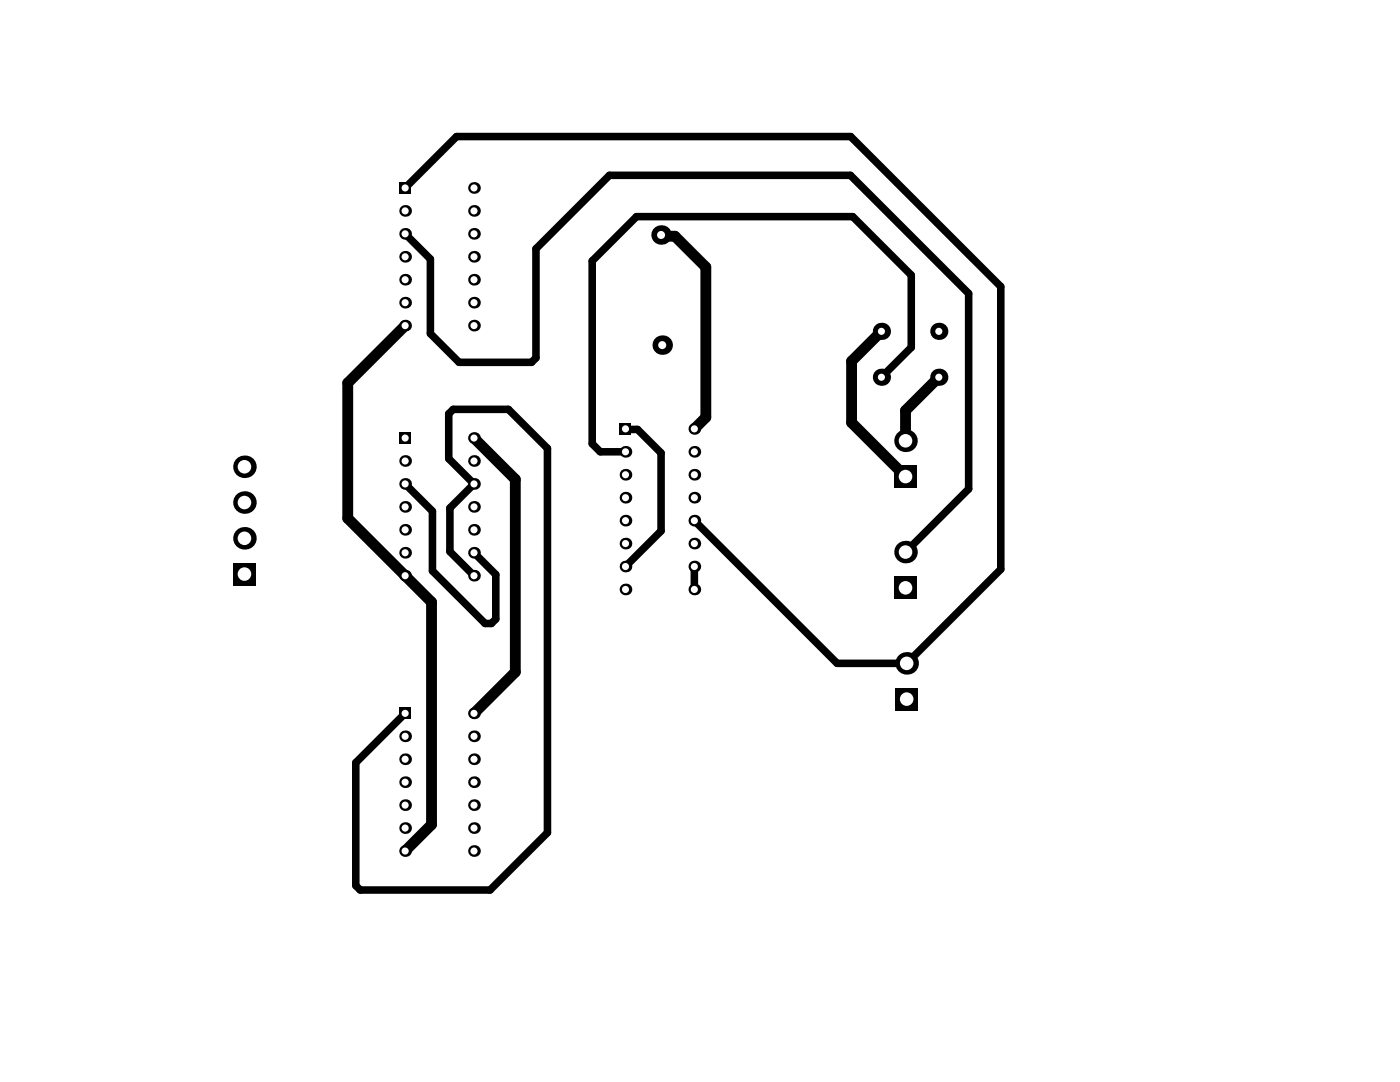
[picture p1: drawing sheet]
<svg xmlns="http://www.w3.org/2000/svg" width="279mm" height="216mm" viewBox="0 0 279 216" stroke-linecap="round" stroke-linejoin="round" font-family="sans-serif">
<path d="M80.9 37.5l10.2-10.3h78.7l29.9 30v56.4l-18.8 18.8h-13.8l-28.5-28.5M80.9 46.7l5 5v14.9l5.7 5.7h14.5l.9-.9v-21.8l14.6-14.6h48.1l23.6 23.6v39l-12.6 12.6M175.9 75.3l6-6v-14.4l-11.7-11.7h-43.2l-8.8 8.9v36.4l1.6 1.7h5M80.9 96.6l5.4 5.4v11.9l10.5 10.5h1.3l.8-.9v-8.9l-4.3-4.3M124.8 85.6l.1 .1h2.3l4.7 4.7v15.5l-7.1 7.1M94.6 114.9l-4.8-4.8v-8.7l4.8-4.8-5-5.1v-8.9l.8-.9h11.1l7.8 7.8v76.6l-11.5 11.5h-25.9l-.9-.9v-24.5l9.9-9.9M138.6 113v4.6" fill="none" stroke="#000" stroke-width="1.5"/>
<path d="M131.9 46.9l.3 .2h2.5l6.2 6.2v30l-2.3 2.3M80.9 65l-11.5 11.4v27l16.7 16.7v44.4l-5.2 5.3M175.9 66.1l-5.9 6v12.2l10.7 10.8M187.4 75.3l-6.7 6.6v6.1M94.6 87.4l8.2 8.2v38.5l-8.2 8.2" fill="none" stroke="#000" stroke-width="2.2"/>
<circle cx="80.9" cy="169.8" r="1.17" fill="#000"/>
<circle cx="80.9" cy="169.8" r=".71" fill="#fff"/>
<circle cx="80.9" cy="165.2" r="1.17" fill="#000"/>
<circle cx="80.9" cy="165.2" r=".71" fill="#fff"/>
<circle cx="80.9" cy="160.7" r="1.17" fill="#000"/>
<circle cx="80.9" cy="160.7" r=".71" fill="#fff"/>
<circle cx="80.9" cy="156.1" r="1.17" fill="#000"/>
<circle cx="80.9" cy="156.1" r=".71" fill="#fff"/>
<circle cx="80.9" cy="151.5" r="1.17" fill="#000"/>
<circle cx="80.9" cy="151.5" r=".71" fill="#fff"/>
<circle cx="80.9" cy="146.9" r="1.17" fill="#000"/>
<circle cx="80.9" cy="146.9" r=".71" fill="#fff"/>
<path d="M79.7 141.2h2.3v2.3h-2.3z" fill-rule="evenodd" fill="#000"/>
<circle cx="80.9" cy="142.3" r=".71" fill="#fff"/>
<circle cx="80.9" cy="114.9" r="1.17" fill="#000"/>
<circle cx="80.9" cy="114.9" r=".71" fill="#fff"/>
<path d="M46.5 112.3h4.5v4.5h-4.5z" fill-rule="evenodd" fill="#000"/>
<circle cx="48.8" cy="114.6" r="1.35" fill="#fff"/>
<circle cx="80.9" cy="110.3" r="1.17" fill="#000"/>
<circle cx="80.9" cy="110.3" r=".71" fill="#fff"/>
<circle cx="48.8" cy="107.4" r="2.25" fill="#000"/>
<circle cx="48.8" cy="107.4" r="1.35" fill="#fff"/>
<circle cx="80.9" cy="105.7" r="1.17" fill="#000"/>
<circle cx="80.9" cy="105.7" r=".71" fill="#fff"/>
<circle cx="94.6" cy="105.7" r="1.17" fill="#000"/>
<circle cx="94.6" cy="105.7" r=".71" fill="#fff"/>
<circle cx="80.9" cy="101.1" r="1.17" fill="#000"/>
<circle cx="80.9" cy="101.1" r=".71" fill="#fff"/>
<circle cx="48.8" cy="100.3" r="2.25" fill="#000"/>
<circle cx="48.8" cy="100.3" r="1.35" fill="#fff"/>
<circle cx="80.9" cy="96.6" r="1.17" fill="#000"/>
<circle cx="80.9" cy="96.6" r=".71" fill="#fff"/>
<circle cx="48.8" cy="93.1" r="2.25" fill="#000"/>
<circle cx="48.8" cy="93.1" r="1.35" fill="#fff"/>
<circle cx="80.9" cy="92" r="1.17" fill="#000"/>
<circle cx="80.9" cy="92" r=".71" fill="#fff"/>
<path d="M79.7 86.2h2.3v2.4h-2.3z" fill-rule="evenodd" fill="#000"/>
<circle cx="80.9" cy="87.4" r=".71" fill="#fff"/>
<circle cx="94.6" cy="87.4" r="1.17" fill="#000"/>
<circle cx="94.6" cy="87.4" r=".71" fill="#fff"/>
<circle cx="80.9" cy="65" r="1.17" fill="#000"/>
<circle cx="80.9" cy="65" r=".71" fill="#fff"/>
<circle cx="94.6" cy="65" r="1.17" fill="#000"/>
<circle cx="94.6" cy="65" r=".71" fill="#fff"/>
<circle cx="80.9" cy="60.4" r="1.17" fill="#000"/>
<circle cx="80.9" cy="60.4" r=".71" fill="#fff"/>
<circle cx="80.9" cy="55.8" r="1.17" fill="#000"/>
<circle cx="80.9" cy="55.8" r=".71" fill="#fff"/>
<circle cx="94.6" cy="55.8" r="1.17" fill="#000"/>
<circle cx="94.6" cy="55.8" r=".71" fill="#fff"/>
<circle cx="80.9" cy="51.2" r="1.17" fill="#000"/>
<circle cx="80.9" cy="51.2" r=".71" fill="#fff"/>
<circle cx="94.6" cy="51.2" r="1.17" fill="#000"/>
<circle cx="94.6" cy="51.2" r=".71" fill="#fff"/>
<circle cx="80.9" cy="46.7" r="1.17" fill="#000"/>
<circle cx="80.9" cy="46.7" r=".71" fill="#fff"/>
<circle cx="94.6" cy="46.7" r="1.17" fill="#000"/>
<circle cx="94.6" cy="46.7" r=".71" fill="#fff"/>
<circle cx="80.9" cy="42.1" r="1.17" fill="#000"/>
<circle cx="80.9" cy="42.1" r=".71" fill="#fff"/>
<circle cx="94.6" cy="42.1" r="1.17" fill="#000"/>
<circle cx="94.6" cy="42.1" r=".71" fill="#fff"/>
<path d="M79.7 36.3h2.3v2.4h-2.3z" fill-rule="evenodd" fill="#000"/>
<circle cx="80.9" cy="37.5" r=".71" fill="#fff"/>
<circle cx="94.6" cy="165.2" r="1.17" fill="#000"/>
<circle cx="94.6" cy="165.2" r=".71" fill="#fff"/>
<circle cx="94.6" cy="160.7" r="1.17" fill="#000"/>
<circle cx="94.6" cy="160.7" r=".71" fill="#fff"/>
<path d="M178.7 137.2h4.5v4.6h-4.5z" fill-rule="evenodd" fill="#000"/>
<circle cx="180.9" cy="139.5" r="1.35" fill="#fff"/>
<circle cx="94.6" cy="169.8" r="1.17" fill="#000"/>
<circle cx="94.6" cy="169.8" r=".71" fill="#fff"/>
<circle cx="180.9" cy="132.4" r="2.25" fill="#000"/>
<circle cx="180.9" cy="132.4" r="1.35" fill="#fff"/>
<circle cx="94.6" cy="142.3" r="1.17" fill="#000"/>
<circle cx="94.6" cy="142.3" r=".71" fill="#fff"/>
<circle cx="94.6" cy="146.9" r="1.17" fill="#000"/>
<circle cx="94.6" cy="146.9" r=".71" fill="#fff"/>
<circle cx="94.6" cy="151.5" r="1.17" fill="#000"/>
<circle cx="94.6" cy="151.5" r=".71" fill="#fff"/>
<circle cx="94.6" cy="156.1" r="1.17" fill="#000"/>
<circle cx="94.6" cy="156.1" r=".71" fill="#fff"/>
<circle cx="138.6" cy="117.6" r="1.17" fill="#000"/>
<circle cx="138.6" cy="117.6" r=".71" fill="#fff"/>
<circle cx="124.8" cy="117.6" r="1.17" fill="#000"/>
<circle cx="124.8" cy="117.6" r=".71" fill="#fff"/>
<path d="M178.5 115h4.5v4.6h-4.5z" fill-rule="evenodd" fill="#000"/>
<circle cx="180.7" cy="117.3" r="1.35" fill="#fff"/>
<circle cx="94.6" cy="114.9" r="1.17" fill="#000"/>
<circle cx="94.6" cy="114.9" r=".71" fill="#fff"/>
<circle cx="138.6" cy="113" r="1.17" fill="#000"/>
<circle cx="138.6" cy="113" r=".71" fill="#fff"/>
<circle cx="124.8" cy="113" r="1.17" fill="#000"/>
<circle cx="124.8" cy="113" r=".71" fill="#fff"/>
<circle cx="94.6" cy="110.3" r="1.17" fill="#000"/>
<circle cx="94.6" cy="110.3" r=".71" fill="#fff"/>
<circle cx="94.6" cy="101.1" r="1.17" fill="#000"/>
<circle cx="94.6" cy="101.1" r=".71" fill="#fff"/>
<circle cx="94.6" cy="96.6" r="1.17" fill="#000"/>
<circle cx="94.6" cy="96.6" r=".71" fill="#fff"/>
<circle cx="94.6" cy="92" r="1.17" fill="#000"/>
<circle cx="94.6" cy="92" r=".71" fill="#fff"/>
<circle cx="94.6" cy="60.4" r="1.17" fill="#000"/>
<circle cx="94.6" cy="60.4" r=".71" fill="#fff"/>
<circle cx="94.6" cy="37.5" r="1.17" fill="#000"/>
<circle cx="94.6" cy="37.5" r=".71" fill="#fff"/>
<circle cx="124.8" cy="108.5" r="1.17" fill="#000"/>
<circle cx="124.8" cy="108.5" r=".71" fill="#fff"/>
<circle cx="124.8" cy="103.9" r="1.17" fill="#000"/>
<circle cx="124.8" cy="103.9" r=".71" fill="#fff"/>
<circle cx="124.8" cy="99.3" r="1.17" fill="#000"/>
<circle cx="124.8" cy="99.3" r=".71" fill="#fff"/>
<circle cx="124.8" cy="94.7" r="1.17" fill="#000"/>
<circle cx="124.8" cy="94.7" r=".71" fill="#fff"/>
<circle cx="124.8" cy="90.2" r="1.17" fill="#000"/>
<circle cx="124.8" cy="90.2" r=".71" fill="#fff"/>
<path d="M123.7 84.4h2.3v2.3h-2.3z" fill-rule="evenodd" fill="#000"/>
<circle cx="124.8" cy="85.6" r=".71" fill="#fff"/>
<circle cx="131.9" cy="46.9" r="1.94" fill="#000"/>
<circle cx="131.9" cy="46.9" r=".8" fill="#fff"/>
<circle cx="132.2" cy="68.9" r="1.94" fill="#000"/>
<circle cx="132.2" cy="68.9" r=".8" fill="#fff"/>
<circle cx="138.6" cy="108.5" r="1.17" fill="#000"/>
<circle cx="138.6" cy="108.5" r=".71" fill="#fff"/>
<circle cx="138.6" cy="103.9" r="1.17" fill="#000"/>
<circle cx="138.6" cy="103.9" r=".71" fill="#fff"/>
<circle cx="138.6" cy="99.3" r="1.17" fill="#000"/>
<circle cx="138.6" cy="99.3" r=".71" fill="#fff"/>
<circle cx="138.6" cy="94.7" r="1.17" fill="#000"/>
<circle cx="138.6" cy="94.7" r=".71" fill="#fff"/>
<circle cx="138.6" cy="90.2" r="1.17" fill="#000"/>
<circle cx="138.6" cy="90.2" r=".71" fill="#fff"/>
<circle cx="138.6" cy="85.6" r="1.17" fill="#000"/>
<circle cx="138.6" cy="85.6" r=".71" fill="#fff"/>
<circle cx="175.9" cy="75.3" r="1.72" fill="#000"/>
<circle cx="175.9" cy="75.3" r=".71" fill="#fff"/>
<circle cx="175.9" cy="66.1" r="1.72" fill="#000"/>
<circle cx="175.9" cy="66.1" r=".71" fill="#fff"/>
<circle cx="180.7" cy="110.2" r="2.25" fill="#000"/>
<circle cx="180.7" cy="110.2" r="1.35" fill="#fff"/>
<path d="M178.5 92.8h4.5v4.5h-4.5z" fill-rule="evenodd" fill="#000"/>
<circle cx="180.7" cy="95.1" r="1.35" fill="#fff"/>
<circle cx="180.7" cy="88" r="2.25" fill="#000"/>
<circle cx="180.7" cy="88" r="1.35" fill="#fff"/>
<circle cx="187.4" cy="75.3" r="1.72" fill="#000"/>
<circle cx="187.4" cy="75.3" r=".71" fill="#fff"/>
<circle cx="187.4" cy="66.1" r="1.72" fill="#000"/>
<circle cx="187.4" cy="66.1" r=".71" fill="#fff"/>
</svg>
